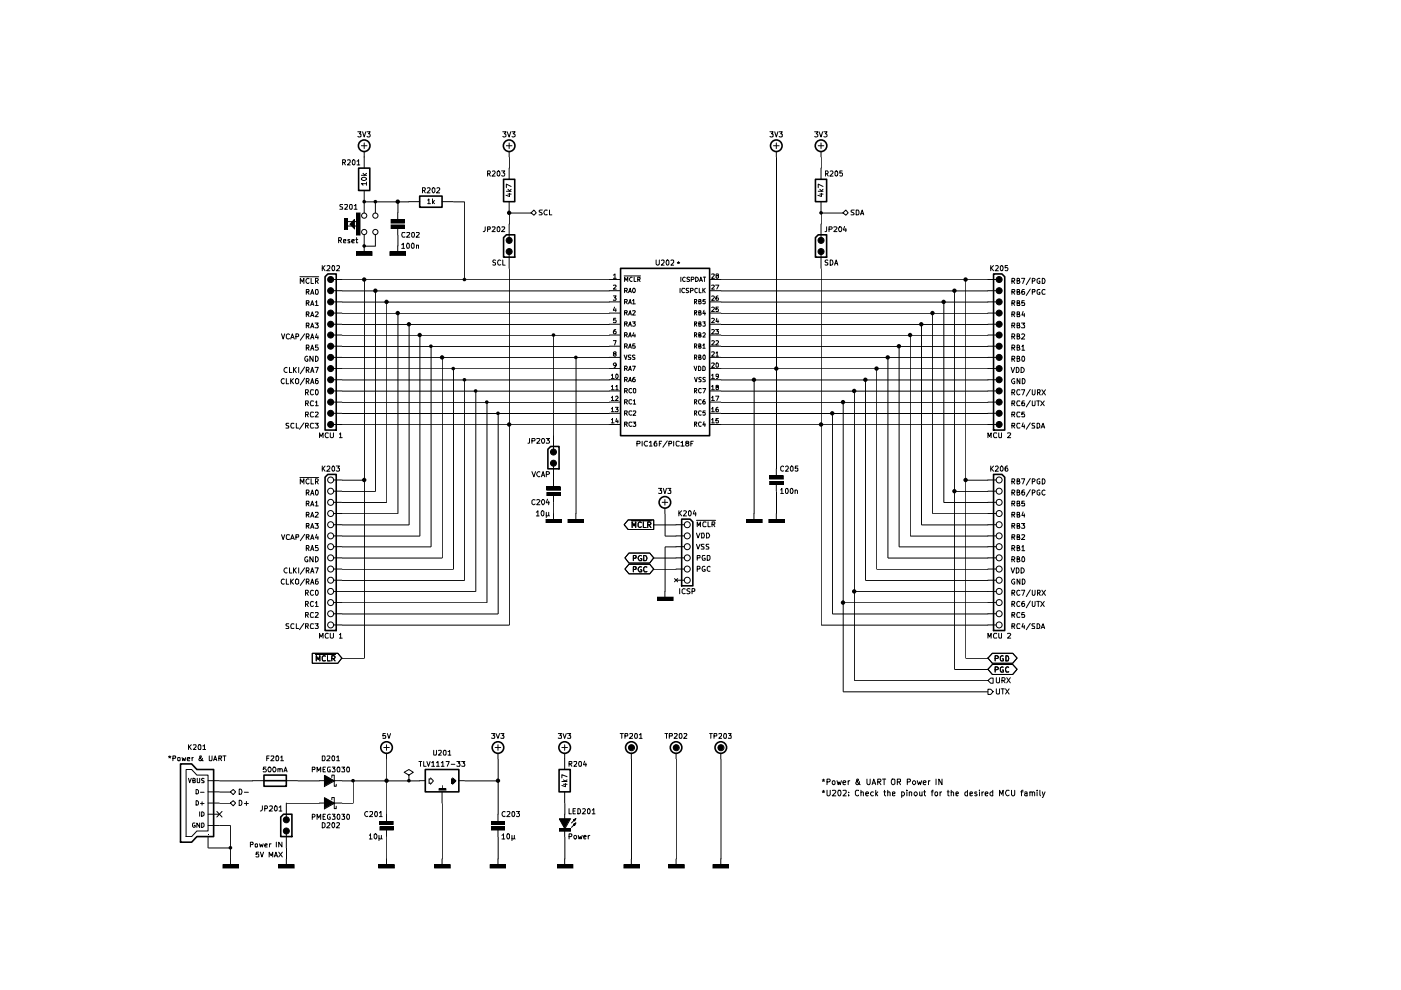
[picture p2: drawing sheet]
<svg xmlns="http://www.w3.org/2000/svg" width="297mm" height="210mm" viewBox="0 0 297 210" stroke-linecap="round" stroke-linejoin="round" font-family="sans-serif">
<path d="M68.9 58.7l.6-.6h1.8v33.1h-2.4zM116.2 95.2l.6-.5h1.7v4.7h-2.3zM68.9 101.2l.6-.6h1.8v33.1h-2.4z" fill="none" stroke="#000" stroke-width=".34"/>
<g fill="none" stroke="#000" stroke-width=".21">
<path d="M70.7 59.3h1.8M70.7 61.6h1.8M70.7 64h1.8M70.7 66.4h1.8M70.7 68.7h1.8M70.7 71h1.8M70.7 73.4h1.8M70.7 75.8h1.8M70.7 78.1h1.8M70.7 80.5h1.8M70.7 82.9h1.8M70.7 85.3h1.8"/>
<path d="M70.7 87.6h1.8M70.7 90h1.8M117.3 92.4v2.8M117.3 98.8v4.7M70.7 101.8h1.8M70.7 104.1h1.8M70.7 106.5h1.8M70.7 108.9h1.8M70.7 111.3h1.8M70.7 113.6h1.8M70.7 115.9h1.8M70.7 118.3h1.8"/>
<path d="M115.8 110.1h3.3v.7h-3.3zM116 103.3h2.8v.6h-2.8zM116 104.4h2.8v.7h-2.8zM117.3 104.7v1.8M117.3 108.9v1.2M120.4 110.1h3.3v.7h-3.3zM122.1 108.9v1.2M70.7 120.6h1.8M70.7 123h1.8M70.7 125.4h1.8M70.7 127.8h1.8M70.7 130.1h1.8"/>
<path d="M70.7 132.5h1.8M67.7 165.5h1.2M67.7 170.3h1.2M68.8 164.4l2.1 1.2-2.1 1.2zM68.8 169.1l2.1 1.2-2.1 1.2zM70.4 164.8v-.5h.5v2.4h.4v-.4M70.4 169.6v-.5h.5v2.3h.4v-.5M70.7 165.5h1.8M70.7 170.3h1.8"/>
<circle cx="70.1" cy="59.3" r=".64"/>
<circle cx="70.1" cy="64" r=".64"/>
<circle cx="70.1" cy="66.4" r=".64"/>
<circle cx="70.1" cy="71" r=".64"/>
<circle cx="70.1" cy="78.1" r=".64"/>
<circle cx="70.1" cy="61.6" r=".64"/>
<circle cx="70.1" cy="73.4" r=".64"/>
<circle cx="70.1" cy="68.7" r=".64"/>
<circle cx="70.1" cy="75.8" r=".64"/>
<circle cx="70.1" cy="87.6" r=".64"/>
<circle cx="70.1" cy="90" r=".64"/>
<circle cx="70.1" cy="80.5" r=".64"/>
<circle cx="70.1" cy="82.9" r=".64"/>
<circle cx="70.1" cy="85.3" r=".64"/>
<circle cx="117.3" cy="95.8" r=".64"/>
<circle cx="117.3" cy="98.2" r=".64"/>
<circle cx="70.1" cy="108.9" r=".64"/>
<circle cx="70.1" cy="101.8" r=".64"/>
<circle cx="70.1" cy="118.3" r=".64"/>
<circle cx="70.1" cy="104.1" r=".64"/>
<circle cx="70.1" cy="111.3" r=".64"/>
<circle cx="70.1" cy="106.5" r=".64"/>
<circle cx="70.1" cy="115.9" r=".64"/>
<circle cx="70.1" cy="113.6" r=".64"/>
<circle cx="70.1" cy="120.7" r=".64"/>
<circle cx="70.1" cy="125.4" r=".64"/>
<circle cx="70.1" cy="123" r=".64"/>
<circle cx="70.1" cy="127.8" r=".64"/>
<circle cx="70.1" cy="130.1" r=".64"/>
<circle cx="70.1" cy="132.5" r=".64"/>
</g>
<g fill="#000">
<path d="M115.7 110.1h3.3v.6h-3.3zM115.9 103.2h2.9v.7h-2.9zM116 104.4h2.8v.7h-2.8zM120.4 110.1h3.3v.6h-3.3zM68.7 164.3l2.2 1.2-2.2 1.2zM68.7 169.1l2.2 1.2-2.2 1.1z"/>
<circle cx="70.1" cy="59.3" r=".64"/>
<circle cx="70.1" cy="75.8" r=".64"/>
<circle cx="70.1" cy="78.1" r=".64"/>
<circle cx="70.1" cy="73.4" r=".64"/>
<circle cx="70.1" cy="71" r=".64"/>
<circle cx="70.1" cy="68.7" r=".64"/>
<circle cx="70.1" cy="66.4" r=".64"/>
<circle cx="70.1" cy="61.6" r=".64"/>
<circle cx="70.1" cy="64" r=".64"/>
<circle cx="70.1" cy="85.3" r=".64"/>
<circle cx="70.1" cy="90" r=".64"/>
<circle cx="70.1" cy="87.6" r=".64"/>
<circle cx="70.1" cy="80.5" r=".64"/>
<circle cx="70.1" cy="82.9" r=".64"/>
<circle cx="117.3" cy="98.2" r=".64"/>
<circle cx="117.3" cy="95.8" r=".64"/>
</g>
<path d="M48.9 167.9l.5-.5 .6 .5-.6 .6z" fill="#fff"/>
<path d="M48.9 167.9l.5-.5 .6 .5-.6 .6zM50.7 167.3a.63 .63 0 0 1 .6 .4 .63 .63 0 0 1-.2 .7h-.4zM51.8 168h.9" fill="none" stroke="#000" stroke-width=".21"/>
<path d="M48.9 170.3l.5-.5 .6 .5-.6 .6z" fill="#fff"/>
<g fill="none" stroke="#000" stroke-width=".21">
<path d="M76.6 30.9h1.2M77.2 30.3v1.2M77.2 32.1v3.5M73 46.4h.7v2.2h-.7zM73.7 47h1.8M73.7 47.9h1.8M75.1 46.5v2l-.9-1zM75.6 53.4h3.3v.7h-3.3zM75.6 45.2h.7v4.6h-.7zM77.2 40.4v4.7M77.2 49.8v3.5M79.6 42.8v2.3"/>
<path d="M79.6 49.8v2.4M107.9 47.5v2.9M107.9 53.9v3M39.5 163.2h1.1l1.1 1.1h2.4v11.9h-2.4l-1.1 1.2h-1.1zM40 165l.2 .9 .4-.9M40.9 165.5l.4-.1 .1-.2-.3-.2h-.2v.9h.5v-.3l-.3-.1M41.3 174.5h-.3l-.2 .3v.4l.3 .2 .3-.1v-.3h-.3M41.6 167.4h.2l.3 .2v.5l-.2 .2h-.3zM41.6 169.8h.2l.3 .2-.2 .7h-.3zM41.8 165l.1 .9h.4v-.9M42.3 174.5v.9l-.6-.9v.9M42.3 172.1v1"/>
<path d="M42.5 170.3h.8M42.5 168h.8M42.8 172.1l.5 .3v.4l-.4 .3h-.1zM42.8 174.5h.3l.2 .3v.4l-.4 .2h-.1zM42.8 170v.7M43.3 165.1h-.5v.3l.5 .2-.1 .3h-.4M44.1 165.5h2.4M44.1 177.4v2.3M44.1 167.9h2.4M44.1 170.3h2.4M44.1 172.6h2.4M44.1 175h2.4"/>
<path d="M44.2 176.9h.1M48.9 170.3l.5-.5 .6 .5-.6 .6zM50.7 169.7a.55 .55 0 0 1 .6 .5 .55 .55 0 0 1-.6 .6zM51.8 170.3h.9M52.2 169.9v.9M53.6 165.5h2.4M60.7 165.5h2.4M60.7 170.3v2.9M60.7 176.8v2.9M47.3 183.3h3.3v.7h-3.3zM48.9 182.1v1.2M59.1 183.3h3.3v.7h-3.3z"/>
<path d="M60.7 182.1v1.2"/>
<circle cx="77.2" cy="45.7" r=".55"/>
<circle cx="77.2" cy="49.2" r=".55"/>
<circle cx="79.6" cy="49.2" r=".55"/>
<circle cx="79.6" cy="45.7" r=".55"/>
<circle cx="107.9" cy="53.3" r=".64"/>
<circle cx="107.9" cy="51" r=".64"/>
<circle cx="60.7" cy="176.2" r=".64"/>
<circle cx="60.7" cy="173.8" r=".64"/>
</g>
<g fill="none" stroke="#000" stroke-width=".34">
<path d="M76 35.6h2.4v4.8h-2.4zM107.4 49.8h1.7v4.7h-2.3v-4.1zM38.3 162h2.3l1.1 1.2h3.6v14.2h-3.6l-1.1 1.2h-2.3zM56 164.3h4.7v2.4h-4.7zM56 165.5h4.7M59.5 173.2l.6-.6h1.8v4.8h-2.4z"/>
<circle cx="77.2" cy="30.9" r="1.23"/>
</g>
<g fill="#000">
<path d="M73 46.3h.7v2.3h-.7zM75.1 46.5v2l-.9-1zM75.5 53.3h3.3v.8h-3.3zM75.5 45.1h.8v4.7h-.8zM47.2 183.3h3.3v.7h-3.3zM59 183.3h3.3v.7h-3.3z"/>
<circle cx="107.9" cy="51" r=".64"/>
<circle cx="107.9" cy="53.3" r=".64"/>
<circle cx="60.7" cy="173.8" r=".64"/>
<circle cx="60.7" cy="176.2" r=".64"/>
</g>
<path d="M113.2 44.5l.5 .6-.5 .5-.6-.5z" fill="#fff"/>
<g fill="none" stroke="#000" stroke-width=".21">
<path d="M107.4 30.9h1.1M107.9 30.3v1.2M107.9 32.1v1.2M107.9 35.6v2.4M82.7 53.4h3.3v.7h-3.3zM82.9 46.5h2.8v.8h-2.8zM82.9 47.7h2.8v.8h-2.8zM84.3 45.1v1.8M84.3 48v1.8M84.3 52.2v1.1M86.7 42.8h2.3M93.7 42.8h2.4"/>
<path d="M107.9 42.8v2.3M112.6 45.1l.6-.6 .5 .6-.5 .5zM115 44.5h-.5l-.2 .2 .1 .3 .6 .3-.2 .3h-.5M116 44.6l-.4-.1-.3 .5 .3 .6 .4-.1M116.5 44.5v1.1h.5M129.2 59.3h2.4M130 58.3l.4-.2v.9M130 59h.6M132.3 58.5h3.5M132.4 59.7v-.9l.4 .6 .3-.6v.9M134 58.8h-.2l-.4 .4 .4 .5 .2-.1M134.5 58.8v.9h.4"/>
<path d="M135.2 59.3l.5-.1v-.4h-.5v.9M135.4 59.3l.3 .4M144.4 58.8v.9M145.3 58.8a.42 .42 0 0 0-.6 .4 .42 .42 0 0 0 .6 .4M146.2 58.8h-.4l-.2 .1 .1 .3 .4 .1 .1 .1-.2 .3-.4-.1M146.6 59.3h.4l.2-.4-.2-.1h-.4v.9M147.5 58.8a.48 .48 0 0 1 .6 .4 .48 .48 0 0 1-.6 .5zM148.3 59.7l.3-.9 .3 .9M148.4 59.4h.4M149.1 58.8h.5M149.4 58.8v.9M150.5 59.3h2.3"/>
<path d="M150.9 58.2l.5-.1 .1 .2-.6 .7h.6M152 58.4l-.2-.2 .4-.1v.3l-.4 .1v.4l.2 .1 .3-.1v-.4l-.2-.1M209.5 59.3h1.7M129.2 61.6h2.4M129.2 64h2.4M129.2 66.4h2.4M129.2 68.7h2.4M129.2 71h2.4M129.2 73.4h2.4M129.2 75.8h2.4M129.2 78.1h2.4M129.6 79.6l.3-.3v1"/>
<path d="M130 60.5h.6v.1l-.6 .7h.6M130 62.7h.6l-.3 .5h.3v.1v.4l-.6-.1M130 72.2h.6l-.3 1M130.3 65.1l-.3 .7h.6M130.3 75l-.3-.2 .2-.2h.4v.2l-.6 .4 .3 .3 .3-.1-.1-.4M130.6 67.5h-.5l-.1 .4 .5-.1 .1 .2v.4l-.6-.1M130.6 69.8l-.4 .1-.2 .4v.3l.2 .2h.4v-.4l-.1-.2-.5 .2M130.6 65.4v.6M130.6 77.3l-.3 .3-.3-.5 .2-.1h.4v.1l-.1 .7-.3 .1M130.6 79.3a.47 .47 0 0 1 .5 .5 .47 .47 0 0 1-.4 .5l-.1-.2zM132.3 75.3l.4 .9 .2-.9M132.4 61.6h.4l.2-.1-.1-.4h-.5v1"/>
<path d="M132.4 64h.4l.2-.2-.1-.3h-.5v.9M132.4 66.3h.5v-.4h-.5v.9M132.4 68.7h.5v-.5h-.5v1M132.4 71h.5l.1-.2-.2-.3h-.4v1M132.4 73.4h.5l.1-.3-.2-.2h-.4v.9M132.4 78.1h.4l.2-.3-.2-.2h-.4v1M132.7 61.6l.3 .5M132.7 64l.3 .4M132.7 66.3l.3 .5M132.7 68.7l.3 .5M132.7 71l.3 .5M132.7 73.4l.3 .4"/>
<path d="M132.7 78.1l.3 .5M133.3 62.1l.3-1 .3 1M133.3 64.4l.3-.9 .3 .9M133.3 66.8l.3-.9 .3 .9M133.3 69.2l.3-1 .3 1M133.3 71.5l.3-1 .3 1M133.3 73.8l.3-.9 .3 .9M133.3 78.6l.3-1 .3 1M133.3 61.8h.5M133.3 64.2h.5M133.3 66.5h.5M133.3 68.8h.5"/>
<path d="M133.3 71.2h.5M133.3 73.6h.5M133.3 78.3h.5M133.8 75.4l-.5-.1-.1 .1 .1 .4 .5 .1-.1 .3h-.5M134.1 63.8l.3-.3v.9M134.1 66l.5-.1 .1 .1-.6 .8h.6M134.1 68.2h.6l-.3 .4h.2v.5h-.5M134.1 77.6h.6l-.4 1M134.1 64.4h.6M134.2 61.2l.1-.1a.47 .47 0 0 1 .4 .5 .47 .47 0 0 1-.3 .5l-.3-.4zM134.4 70.5l-.3 .7h.6M134.6 72.9h-.4l-.1 .5 .5-.1v.5l-.5-.1"/>
<path d="M134.6 75.4h-.5v.2l.5 .3-.1 .3h-.4M134.6 70.9v.6M144.2 61.1v1M145.1 61.2l-.4-.1a.48 .48 0 0 0-.1 .6 .48 .48 0 0 0 .5 .3M146 61.1h-.5a.34 .34 0 0 0 .1 .4 .34 .34 0 0 0 .3 .1l.1 .2v.2h-.5M146.4 61.6h.5l.1-.3-.2-.2h-.4v1M147.2 77.6l.3 1 .2-1M147.2 64l.5-.1v-.4h-.5v.9M147.2 66.3h.5v-.4h-.5v.9M147.2 68.7h.5v-.5h-.5v1M147.2 71h.5v-.2l-.1-.3h-.4v1M147.2 73.4h.5v-.3l-.1-.2h-.4v.9"/>
<path d="M147.2 75.8h.5v-.4l-.1-.1h-.4v.9M147.4 64l.3 .4M147.4 66.3l.3 .5M147.4 68.7l.3 .5M147.4 71l.3 .5M147.4 73.4l.3 .4M147.4 75.8l.3 .4M147.8 61.2l-.3-.1-.2 .3v.4l.3 .3 .2-.1M148.1 77.6h.2l.3 .3v.5l-.2 .2h-.3zM148.2 63.9l.4-.1v-.2l-.4-.1v.9h.3l.2-.3-.3-.2M148.2 66.3l.4-.1v-.2l-.4-.1v.9h.3l.2-.3-.3-.2M148.2 68.7l.4-.1v-.3l-.4-.1v1h.3l.2-.4-.3-.1"/>
<path d="M148.2 71h.4l-.2-.5h-.2v1h.4l.1-.3-.3-.2M148.2 73.4l.4-.1v-.3l-.2-.1h-.2v.9h.4l.1-.2-.3-.2M148.2 75.8l.4-.2v-.2l-.2-.1h-.2v.9h.4l.1-.3-.3-.1M148.3 61.1v1h.4M149 68.2h.5l-.2 .4 .2 .1v.4h-.5M149 70.7l.2-.2 .3 .2v.3l-.5 .5h.5M149 73.2l.3-.3v.9M149 77.6h.3l.2 .3v.5l-.1 .2h-.4zM149 61.1v1M149 73.8h.5M149.1 75.4l.3-.1 .1 .1-.1 .8-.3-.1zM149.2 61.6l.3 .5"/>
<path d="M149.3 65.8l-.3 .7h.6M149.4 66.1v.7M149.5 63.5h-.4l-.1 .4 .4-.1 .1 .5h-.5M149.5 61.1l-.5 .5M150.5 61.6h2.3M150.5 64h2.3M150.5 66.4h2.3M150.5 68.7h2.3M150.5 71h2.3M150.5 73.4h2.3M150.5 75.8h2.3M150.5 78.1h2.3"/>
<path d="M150.9 60.5h.5l.1 .1-.6 .7h.6M150.9 62.8l.3-.1 .3 .3-.6 .7h.6M150.9 65.2l.3-.1 .3 .2-.6 .7h.6M150.9 67.6l.3-.1 .3 .1-.6 .8h.6M150.9 69.9l.3-.1 .3 .2-.6 .8h.6M150.9 72.3l.3-.1 .3 .2-.6 .8h.6M150.9 74.7l.5-.1 .1 .2-.6 .7h.6M150.9 77h.5l.1 .1-.6 .8h.6M150.9 79.6l.2-.3v1M151.7 60.5h.7l-.4 .8M151.7 69.8h.6l-.3 .4 .3 .1v.4h-.6M151.8 72.3h.5v.3l-.6 .6h.6"/>
<path d="M151.8 74.8l.3-.2v.9M151.8 75.5h.5M151.9 77l.4 .1v.6l-.2 .2-.3-.2zM152 67.5l-.2 .7h.6M152.2 62.7l-.4 .3v.6h.5l-.1-.4h-.3l-.1 .1M152.2 67.8v.6M152.3 65.1h-.5v.5l.1-.2 .4 .2-.1 .4h-.4M152.3 79.7l-.1 .1h-.3l-.1-.4h.5v.6l-.4 .3M209.5 61.6h1.7M209.5 64h1.7M209.5 66.4h1.7M209.5 68.7h1.7"/>
<path d="M209.5 71h1.7M209.5 73.4h1.7M209.5 75.8h1.7M209.5 78.1h1.7M129.2 80.5h2.4M129.2 82.9h2.4M129.2 85.3h2.4M129.2 87.6h2.4M129.2 90h2.4M129.6 82l.3-.3v.9M129.6 84.3l.3-.3v.9M129.6 86.7l.3-.3v.9"/>
<path d="M129.6 89l.3-.3v1M129.6 80.3h.6M129.6 82.6h.6M129.6 84.9h.6M129.6 87.3h.6M129.6 89.7h.6M130.5 86.4h.6l-.4 .4h.3l.1 .2-.1 .3-.5-.1M130.6 82l.2-.3v.9M130.6 84.2v-.2h.3l.2 .3-.6 .6h.6M130.6 82.6h.5M130.7 88.7l-.1 .7h.5M131 89.1v.6"/>
<path d="M132.4 80.5h.4l.2-.3-.2-.2h-.4v.9M132.4 82.9h.4l.2-.2-.1-.3h-.5v.9M132.4 85.3h.4l.2-.2-.1-.3h-.5v.9M132.4 87.6h.4l.2-.2-.1-.3h-.5v1M132.4 89.9h.5v-.4h-.5v.9M132.7 80.5l.3 .4M132.7 82.9l.3 .4M132.7 85.3l.3 .4M132.7 87.6l.3 .5M132.7 89.9l.3 .5M133.3 80.9l.3-.9 .3 .9M133.3 80.7h.5"/>
<path d="M133.9 82.5l-.4-.1-.2 .2v.5l.2 .1h.4M133.9 84.8h-.4l-.2 .1v.5l.4 .3 .2-.1M133.9 87.2l-.4-.1-.2 .2v.5l.4 .3 .2-.1M133.9 89.6l-.4-.1-.2 .2v.5l.4 .2 .2-.1M134.2 89.5h.6l-.3 .3 .3 .1v.4h-.6M134.3 85l.2-.2v.9M134.3 87.2l.4-.1 .1 .4-.6 .6h.6M134.3 85.7h.5M134.4 82.4h.3l.1 .1v.6l-.2 .2-.3-.2zM134.6 80h-.2l-.3 .4 .1 .5h.4v-.5l-.3-.1-.2 .2M147.2 80l.4 .9 .2-.9M147.2 82.9h.4l.1-.2v-.3h-.5v.9"/>
<path d="M147.2 85.3h.4l.1-.2v-.3h-.5v.9M147.2 87.6l.5-.1v-.4h-.5v1M147.2 89.9h.5v-.4h-.5v.9M147.4 82.9l.3 .4M147.4 85.3l.3 .4M147.4 87.6l.3 .5M147.4 89.9l.3 .5M148.7 80.1h-.5l.1 .3a.34 .34 0 0 1 .3 .2 .34 .34 0 0 1 0 .3h-.4M148.7 82.5l-.4-.1a.48 .48 0 0 0-.2 .6 .48 .48 0 0 0 .6 .2M148.7 84.8h-.4a.54 .54 0 0 0-.2 .5 .54 .54 0 0 0 .4 .4l.2-.1M148.7 87.2l-.4-.1a.48 .48 0 0 0-.2 .6 .48 .48 0 0 0 .6 .3M148.7 89.6l-.4-.1a.48 .48 0 0 0-.2 .6 .48 .48 0 0 0 .6 .2"/>
<path d="M149 82.4h.6l-.4 .9M149.3 89.4l-.3 .7h.6M149.4 84.8h-.2a.6 .6 0 0 0 0 .9l.3-.1v-.4l-.3-.1-.2 .2M149.4 89.7v.7M149.5 80.1l-.3-.1-.2 .2 .1 .2 .4 .2-.1 .3h-.4M149.5 87.1h-.4l-.1 .4h.4l.1 .5h-.5M150.5 80.5h2.3M150.5 82.9h2.3M150.5 85.3h2.3M150.5 87.6h2.3M150.5 90h2.3M150.9 82l.2-.3v.9"/>
<path d="M150.9 84.3l.2-.3v.9M150.9 86.7l.2-.3v.9M150.9 89l.2-.3v1M150.9 80.3h.6M150.9 82.6h.6M150.9 84.9h.6M150.9 87.3h.6M150.9 89.7h.6M151.7 84h.7l-.4 .9M152 82l-.2-.2 .4-.1v.3l-.4 .1v.4l.2 .1 .3-.1v-.4l-.2-.1M152.2 86.4l-.4 .2v.6h.5l-.1-.4h-.3l-.1 .2M152.3 88.7h-.5v.5l.1-.1 .4 .1-.1 .5-.4-.1"/>
<path d="M164.6 99.4v1.8M209.5 80.5h1.7M209.5 82.9h1.7M209.5 85.3h1.7M209.5 87.6h1.7M209.5 90h1.7M133.2 110.2h5.4v2.1h-5.4l-.9-1zM133.3 119.6h4.5l.8 1-.8 1.1h-4.5l-.8-1.1zM133.3 117.3h4.5l.8 1-.8 1.1h-4.5l-.8-1.1zM133.9 110.4h4.2M134 111.8v-1.1l.5 .8 .3-.8v1.1M134.3 118.4l.6-.1v-.4l-.6-.1v1.1"/>
<path d="M136 110.8l-.4-.1-.3 .3v.6l.3 .2 .4-.1M136 117.9a.55 .55 0 0 0-.7 .3 .55 .55 0 0 0 .3 .7l.5-.1v-.4h-.3M136.4 110.7v1.1h.6M136.5 117.8a.61 .61 0 0 1 .6 .4 .61 .61 0 0 1-.2 .7h-.4zM137.3 111.3h.5l.2-.4-.2-.2h-.5v1.1M137.6 111.3l.4 .5M140.4 106.5h1.2M141 105.9v1.2M141 107.7v1.2M143.3 111.3h1.8M143.3 113.6h1.8M143.3 115.9h1.8"/>
<path d="M143.3 118.3h1.8M147.7 113l.3 1 .4-1M147.7 115.4l.3 1 .4-1M147.7 110.3h4M147.8 111.7v-1l.4 .7 .3-.7v1M147.8 118.3h.5l.1-.4-.6-.1v1M148.8 113h.4l.1 .2 .1 .4-.2 .4h-.4zM149.3 115.4h-.5a.44 .44 0 0 0 0 .5 .44 .44 0 0 0 .5 .1l-.1 .4h-.5M149.4 117.8l-.5 .1-.1 .5 .2 .4 .5-.1v-.3h-.2M149.7 110.7h-.5l-.2 .2 .1 .7h.6M149.8 113h.4l.3 .5-.3 .5h-.4zM149.9 117.8h.5l.1 .2v.5l-.1 .3h-.5z"/>
<path d="M150.1 110.7v1h.5M150.3 115.4h-.5a.44 .44 0 0 0 0 .5 .44 .44 0 0 0 .5 .1l-.1 .4h-.5M151 111.2h.5l.1-.5h-.6v1M151.2 111.2l.4 .5M158.3 110.1h3.3v.7h-3.3zM159.9 108.9v1.2M163 110.1h3.3v.7h-3.3zM163.2 100.9h2.9v.7h-2.9zM163.2 102.1h2.9v.6h-2.9zM164.6 102.4v1.7M164.6 108.9v1.2M209.5 101.8h1.7"/>
<path d="M209.5 104.1h1.7M209.5 106.5h1.7M209.5 108.9h1.7M209.5 111.3h1.7M209.5 113.6h1.7M209.5 115.9h1.7M209.5 118.3h1.7M66.2 138.5h5.4l.9 1-.9 1.1h-5.4zM66.9 138.8h4.2M69 139.1l-.3-.1-.4 .3 .1 .7h.6M69.4 139v1.1h.6M70.4 139.6h.5l.1-.2v-.3l-.6-.1v1.1"/>
<path d="M70.6 139.6l.4 .5M134.3 120.7l.6-.1v-.4l-.6-.1v1.1M136 120.2a.55 .55 0 0 0-.7 .3 .55 .55 0 0 0 .3 .7h.5v-.4h-.3M137.2 120.2l-.4-.1-.3 .3v.6l.2 .2h.5M143 122.7l.7 .7M143.3 120.6h1.8M143.3 123h1.8M143.7 122.7l-.7 .7M147.8 120.6h.6v-.4l-.1-.1h-.5v1.1M149.4 120.1a.52 .52 0 0 0-.6 .6 .52 .52 0 0 0 .7 .4v-.4h-.2M150.5 120.2l-.2-.1-.4 .2v.6l.4 .3 .2-.1M209.5 120.6h1.7"/>
<path d="M209.5 123h1.7M209.5 125.4h1.7M209.5 127.8h1.7M209.5 130.1h1.7M209.5 132.5h1.7M67.1 140.1v-1.1l.4 .9 .3-.9v1.1M81.4 158.5h1.1M82 157.9v1.2M82 159.7v1.2M105 158.5h1.2M105.6 157.9v1.2M105.6 159.7v1.2"/>
<path d="M119.1 158.5h1.2M119.7 157.9v1.2M119.7 159.7v3.5M80.6 174.1h2.8v.7h-2.8zM80.6 175.3h2.8v.7h-2.8zM82 172.6v1.8M82 175.6v1.8M86.7 164.3l.9-.6-.9-.5-1 .5 1 .6v1.2M86.7 165.5h.1M89 165.5h1.2M91.2 164.9l.7 .7-.7 .7M91.4 165.1h-.4v1h.4"/>
<path d="M93.1 167.3h1.4v.2h-1.4zM93.7 167.9v2.4M93.8 166.5v.8M95.9 164.9l.7 .7-.7 .7M96.1 165.1h-.4v1h.4M96.1 165.1l.5 .5-.5 .5zM97.3 165.5h1.2M104.2 174.1h2.8v.7h-2.8zM104.2 175.3h2.8v.7h-2.8zM105.6 172.6v1.8M105.6 175.6v1.8M118.6 175.7h2.3v.5h-2.3z"/>
<path d="M118.6 173.6h2.3l-1.1 2.1zM119.7 167.9v2.4M119.7 172.6v1.2M119.7 176.2v1.2M122.1 174.5l-.3 .5-.2-.2 .5-.3-.9 .9M122.1 173.6l-.3 .5-.2-.3 .5-.2-.9 .9M80.3 183.3h3.3v.7h-3.3zM82 182.1v1.2M92.2 183.3h3.3v.7h-3.3zM93.7 182.1v1.2M103.9 183.3h3.3v.7h-3.3zM105.6 182.1v1.2"/>
<path d="M118.2 183.3h3.3v.7h-3.3zM119.7 182.1v1.2"/>
<circle cx="211.8" cy="59.3" r=".64"/>
<circle cx="211.8" cy="78.1" r=".64"/>
<circle cx="211.8" cy="64" r=".64"/>
<circle cx="211.8" cy="66.4" r=".64"/>
<circle cx="211.8" cy="68.7" r=".64"/>
<circle cx="211.8" cy="71" r=".64"/>
<circle cx="211.8" cy="73.4" r=".64"/>
<circle cx="211.8" cy="61.6" r=".64"/>
<circle cx="211.8" cy="75.8" r=".64"/>
<circle cx="211.8" cy="82.9" r=".64"/>
<circle cx="211.8" cy="80.5" r=".64"/>
<circle cx="211.8" cy="85.3" r=".64"/>
<circle cx="211.8" cy="90" r=".64"/>
<circle cx="211.8" cy="87.6" r=".64"/>
<circle cx="145.7" cy="111.3" r=".64"/>
<circle cx="145.7" cy="113.6" r=".64"/>
<circle cx="145.7" cy="115.9" r=".64"/>
<circle cx="145.7" cy="118.3" r=".64"/>
<circle cx="211.8" cy="106.5" r=".64"/>
<circle cx="211.8" cy="113.6" r=".64"/>
<circle cx="211.8" cy="101.8" r=".64"/>
<circle cx="211.8" cy="104.1" r=".64"/>
<circle cx="211.8" cy="108.9" r=".64"/>
<circle cx="211.8" cy="111.3" r=".64"/>
<circle cx="211.8" cy="115.9" r=".64"/>
<circle cx="211.8" cy="118.3" r=".64"/>
<circle cx="145.7" cy="120.7" r=".64"/>
<circle cx="145.7" cy="123" r=".64"/>
<circle cx="211.8" cy="123" r=".64"/>
<circle cx="211.8" cy="132.5" r=".64"/>
<circle cx="211.8" cy="127.8" r=".64"/>
<circle cx="211.8" cy="120.7" r=".64"/>
<circle cx="211.8" cy="125.4" r=".64"/>
<circle cx="211.8" cy="130.1" r=".64"/>
</g>
<g fill="none" stroke="#000" stroke-width=".34">
<path d="M106.8 38h2.3v4.8h-2.3zM89 41.6h4.7v2.3h-4.7zM131.6 56.9h18.9v35.5h-18.9zM210.7 58.1h1.7l.6 .6v32.5h-2.3zM144.5 110.1h1.8l.6 .6v13.5h-2.4zM210.7 100.6h1.7l.6 .6v32.5h-2.3zM90.2 163.2h7.1v4.7h-7.1zM118.5 163.2h2.4v4.7h-2.4z"/>
<circle cx="107.9" cy="30.9" r="1.23"/>
<circle cx="141" cy="106.5" r="1.23"/>
<circle cx="82" cy="158.5" r="1.23"/>
<circle cx="105.6" cy="158.5" r="1.23"/>
<circle cx="119.7" cy="158.5" r="1.23"/>
</g>
<g fill="#000">
<path d="M82.6 53.3h3.3v.8h-3.3zM82.9 46.5h2.8v.7h-2.8zM82.9 47.7h2.8v.8h-2.8zM158.2 110.1h3.3v.6h-3.3zM163 110.1h3.3v.6h-3.3zM163.2 100.8h2.8v.7h-2.8zM163.2 102.1h2.9v.6h-2.9zM80.5 174.1h2.8v.7h-2.8zM80.6 175.3h2.8v.7h-2.8zM93.1 167.3h1.4v.2h-1.4zM95.7 165.1h.4v1h-.4zM96.1 165.1l.5 .5-.5 .5z"/>
<path d="M104.1 174.1h2.8v.7h-2.8zM104.2 175.3h2.8v.7h-2.8zM118.5 175.7h2.4v.5h-2.4zM118.5 173.6h2.4l-1.2 2.1zM80.3 183.3h3.3v.7h-3.3zM92.1 183.3h3.3v.7h-3.3zM103.9 183.3h3.3v.7h-3.3zM118.1 183.3h3.3v.7h-3.3z"/>
<circle cx="211.8" cy="59.3" r=".64"/>
<circle cx="211.8" cy="73.4" r=".64"/>
<circle cx="211.8" cy="75.8" r=".64"/>
<circle cx="211.8" cy="71" r=".64"/>
<circle cx="211.8" cy="78.1" r=".64"/>
<circle cx="211.8" cy="68.7" r=".64"/>
<circle cx="211.8" cy="66.4" r=".64"/>
<circle cx="211.8" cy="61.6" r=".64"/>
<circle cx="211.8" cy="64" r=".64"/>
<circle cx="211.8" cy="82.9" r=".64"/>
<circle cx="211.8" cy="85.3" r=".64"/>
<circle cx="211.8" cy="90" r=".64"/>
<circle cx="211.8" cy="80.5" r=".64"/>
<circle cx="211.8" cy="87.6" r=".64"/>
</g>
<path d="M179.3 44.5l.5 .6-.5 .5-.6-.5z" fill="#fff"/>
<g fill="none" stroke="#000" stroke-width=".21">
<path d="M164 30.9h1.2M164.6 30.3v1.2M164.6 32.1v1.2M173.5 30.9h1.2M174.1 30.3v1.2M174.1 32.1v1.2M174.1 35.6v2.4M174.1 42.8v2.3M174.1 47.5v2.9M174.1 53.9v3M179.3 44.5l.5 .6-.5 .5-.6-.5zM181.1 44.5h-.5l-.2 .2 .1 .3 .6 .3-.2 .3h-.5"/>
<path d="M181.5 44.5h.4l.2 .3v.5l-.2 .3h-.4zM182.5 45.6l.3-1.1 .3 1.1M182.5 45.3h.5M210.4 138.5h4.3l.9 1-.9 1.1h-4.3l-.9-1.1zM211 139.6h.5l.2-.2-.1-.3-.6-.1v1.1M212.7 139.1l-.3-.1-.3 .3v.6l.2 .2 .5-.1v-.3h-.3M213.3 139a.63 .63 0 0 1 .6 .4 .63 .63 0 0 1-.2 .7h-.4zM210.4 140.9h4.3l.9 1-.9 1.1h-4.3l-.9-1.1zM211 142l.6-.1v-.4l-.6-.1v1.1M212.7 141.5l-.3-.1-.3 .2v.6l.2 .3 .5-.1v-.3h-.3M213.9 141.5l-.2-.1a.64 .64 0 0 0-.5 .4 .64 .64 0 0 0 .2 .7l.5-.1"/>
<circle cx="174.1" cy="51" r=".64"/>
<circle cx="174.1" cy="53.3" r=".64"/>
</g>
<g fill="none" stroke="#000" stroke-width=".34">
<path d="M172.9 38h2.4v4.8h-2.4zM172.9 50.4l.6-.6h1.8v4.7h-2.4z"/>
<circle cx="164.6" cy="30.9" r="1.23"/>
<circle cx="174.1" cy="30.9" r="1.23"/>
</g>
<g fill="#000">
<circle cx="174.1" cy="53.3" r=".64"/>
<circle cx="174.1" cy="51" r=".64"/>
</g>
<path d="M209.5 144.3l.6-.5h.5v1.1h-.5z" fill="#fff"/>
<path d="M209.5 144.3l.6-.5h.5v1.1h-.5zM211.2 143.7v.9l.2 .2h.4l.1-.2v-.9M212.4 144.3l.6-.1v-.4l-.6-.1v1.1M212.7 144.3l.4 .5M213.4 143.7l.8 1.1M214.2 143.7l-.8 1.1" fill="none" stroke="#000" stroke-width=".21"/>
<path d="M209.5 146.1h.6l.5 .5-.5 .6h-.6z" fill="#fff"/>
<g fill="none" stroke="#000" stroke-width=".21">
<path d="M72.6 34.5l.6-.1v-.4l-.6-.1v1.1M72.9 34.5l.3 .5M73.7 34h.6v.4l-.6 .6h.6M74.8 34l.2-.1 .3 .2v.6l-.3 .3a.74 .74 0 0 1-.2-1zM75.7 34.2l.3-.3v1.1M75.7 35h.6M75.9 27.9h.6l-.3 .5h.3v.6h-.6M76.6 37.8a.62 .62 0 0 1 .6-.2 .62 .62 0 0 1 .5 .4 .63 .63 0 0 1-1.1-.2zM76.6 37.2h1.1M76.9 27.9l.3 1.1 .4-1.1M77 36.7l.4 .5M77.7 38.9h-1.1l.4 .4"/>
<path d="M77.7 38.6v.7M77.7 36.7l-.4 .4M77.8 27.9h.7l-.4 .5h.3l.1 .5-.2 .1h-.5M90.6 39.9h.6v.3l-.7 .7h.7M91.7 39.9l.2-.1 .3 .2v.6l-.3 .3-.3-.4zM92.6 39.9h.6v.3l-.7 .7h.7M103.4 36.8l.5-.1 .1-.2-.2-.3h-.4v1.1M103.6 36.8l.4 .5M104.4 36.3l.4-.1 .2 .4-.7 .7h.7M105.5 36.3l.2-.1a.61 .61 0 0 1 .3 .6 .61 .61 0 0 1-.3 .5l-.3-.2zM106.3 36.2h.7l-.3 .5 .3 .1-.1 .5h-.6M106.6 27.9h.7l-.4 .5h.3l.1 .5-.3 .1h-.4"/>
<path d="M107.5 27.9l.4 1.1 .4-1.1M108 33.3v2.4M108.4 39.5l-1-.5v.8M108.5 27.9h.7l-.4 .5h.3l.1 .5-.2 .1h-.5M163.2 27.9h.7l-.3 .5h.3v.6h-.7M164.3 27.9l.3 1.1 .3-1.1M164.6 33.3v66.1M165.2 27.9h.7l-.4 .5h.4v.6h-.7M172.7 27.9h.7l-.3 .5h.2l.1 .5-.3 .1h-.4M173.7 27.9l.4 1.1 .3-1.1M174.1 33.3v2.4M174.5 39.5l-1-.5v.8"/>
<path d="M174.7 27.9h.6l-.3 .5h.3v.5l-.2 .1h-.4M175 36.8l.5-.1 .1-.2-.2-.3h-.4v1.1M175.3 36.8l.3 .5M176 36.3l.4-.1 .2 .4-.7 .7h.7M177.1 36.3l.2-.1a.61 .61 0 0 1 .3 .6 .61 .61 0 0 1-.3 .5l-.3-.2zM178.6 36.2h-.5v.5h.4l.1 .1v.5h-.5M63.6 58.7h4M65.5 59.1a.52 .52 0 0 0-.7 .4 .52 .52 0 0 0 .6 .6l.1-.2M66 59v1.1h.5M66.9 59.6l.5-.1 .1-.3-.6-.2v1.1M67.1 59.6l.4 .5M68.3 56.3v1.1"/>
<path d="M68.5 56.8l.4 .6M68.9 56.3l-.6 .6M69.3 56.4h.6v.4l-.6 .6h.6M70.4 56.4l.3-.1 .3 .3v.5l-.3 .3a.74 .74 0 0 1-.3-1zM71.4 56.4h.6v.4l-.7 .6h.7M71.8 51l.6-.1v-.4l-.2-.1h-.4v1.1M72.1 51l.3 .5M72.5 59.3h56.7M72.6 43.3h-.5v.5a.4 .4 0 0 1 .4 .1 .4 .4 0 0 1 .1 .5h-.5M72.8 51.1h.5v-.3l-.5 .1 .1 .6h.4M73.1 43.4h.6v.4l-.6 .6h.6M74.2 50.8l-.5 .1 .2 .2h.3v.4h-.5"/>
<path d="M74.2 43.4l.4-.1 .1 .2-.1 .9-.4-.1zM74.6 51.1h.5v-.3l-.5 .1 .1 .6h.4M75.1 43.6l.3-.3v1.1M75.1 44.4h.6M75.4 50.8h.5M75.6 50.4v1.1h.3M77.3 59.3v80.3h-4.8M77.3 52.2h2.3M77.3 42.8h9.4M84.4 42.8v2.4M84.4 49.8v2.4M85.2 51.9l.3-.3v1.1"/>
<path d="M85.2 52.7h.6M85.9 49.4l-.1-.1a.55 .55 0 0 0-.6 .3 .55 .55 0 0 0 .2 .7l.5-.1M86.3 49.4l.5-.1 .1 .2-.7 .8h.7M86.4 51.6l.4 .2v.7l-.3 .2a.6 .6 0 0 1-.4-.6 .6 .6 0 0 1 .3-.5zM87.3 51.7l.2-.1 .3 .2v.7l-.3 .2a.58 .58 0 0 1-.2-1zM87.3 49.4l.2-.1a.51 .51 0 0 1 .4 .5 .51 .51 0 0 1-.4 .5l-.2-.2zM88.3 52.1l.4-.1v.7M88.3 49.4l.5-.1 .1 .2-.7 .8h.7M88.3 52v.7M89.6 40.4h.4l.2-.2v-.3l-.6-.1v1.1M89.8 40.4l.4 .5M90.7 42.4l.2-.2v1"/>
<path d="M90.7 43.2h.6M91.7 42.2v1M91.8 42.8l.3 .4M92.1 42.5l-.4 .4M96.1 42.8h2.4v16.5M102.9 48.1v.8l-.2 .2h-.3M103.4 48.6h.5v-.5h-.5v1M104.4 48.2l.5-.1 .1 .2-.7 .8h.7M105.1 55.2l-.5-.1-.1 .3 .1 .2 .5 .2v.3h-.6M105.4 48.3l.2-.2a.51 .51 0 0 1 .4 .5 .51 .51 0 0 1-.4 .5l-.2-.2zM106.2 55.2l-.3-.1a.52 .52 0 0 0-.4 .7 .52 .52 0 0 0 .7 .3M106.4 48.2l.5-.1 .1 .2-.7 .8h.7"/>
<path d="M106.6 55.1v1.1h.5M107.4 40.6h1M107.7 41.1h.7M107.7 40.1l.4 .5M108 56.9v75.6h-35.5M108 41v.7l-.7-.3M108.4 40.1l-.4 .4M112.6 45.2h-4.6v2.3M139.1 55.1v.9l.3 .2 .4-.2v-.9M140.2 55.2h.6v.4l-.6 .6h.6M141.3 55.2l.3-.1 .2 .3v.6l-.2 .2a.74 .74 0 0 1-.3-1zM142.2 55.2h.6v.4l-.6 .6h.6"/>
<path d="M143.6 55.6h.5M143.7 55.9l.1-.2 .2 .2M143.8 55.5v.2M152.9 59.3h56.6M173.5 40.6h1M173.8 41.1h.7M173.8 40.1l.4 .5M174.1 56.9v75.6h35.4M174.2 41v.7l-.8-.3M174.5 40.1l-.3 .4M175.3 48.1v.8l-.1 .2h-.3M175.5 55.2l-.3-.1-.3 .3 .1 .2 .5 .2v.3h-.6"/>
<path d="M175.8 48.6h.5l.1-.3-.1-.2h-.5v1M176 55.1a.55 .55 0 0 1 .6 .6 .55 .55 0 0 1-.6 .5zM176.8 48.2l.5-.1 .2 .2-.7 .8h.7M177 56.2l.3-1.1 .3 1.1M177 55.9h.5M178 48.1a.56 .56 0 0 1 .5 .4 .56 .56 0 0 1-.2 .6h-.3l-.1-.2-.1-.5zM178.8 45.2h-4.7v2.3M179.1 48l-.3 .8h.7M179.3 48.4v.7M204.8 59.3v80.3h4.7M210.1 56.3v1.1M210.1 56.8l.6 .6"/>
<path d="M210.7 56.3l-.6 .6M211.1 56.4l.4-.1 .2 .3-.7 .8h.7M212.2 56.4l.1-.1a.61 .61 0 0 1 .4 .6 .61 .61 0 0 1-.4 .5l-.2-.3zM213.6 56.3h-.5v.5l.4-.1 .2 .4-.2 .3-.4-.1M214.5 59.6h.5l.1-.2v-.3l-.6-.1v1.1M214.8 59.6l.3 .5M215.6 59.5l.6-.1v-.3l-.6-.1v1.1l.6-.1v-.3l-.2-.2M216.6 59h.7l-.5 1.1M218.4 58.9l-.8 1.5M218.9 59.6l.5-.1 .1-.3-.6-.2v1.1M220.5 59.1l-.3-.1-.3 .3v.6l.3 .2 .3-.1v-.4h-.2M221 59a.55 .55 0 0 1 .6 .6 .55 .55 0 0 1-.6 .5z"/>
<path d="M59.7 70.8l.3 1.1 .4-1.1M60.9 78a.5 .5 0 0 0-.7 .4 .5 .5 0 0 0 .7 .5M61.4 71l-.4-.2-.3 .2v.6l.3 .3 .4-.1M61.4 77.9v1.1h.5M61.6 71.9l.4-1.1 .4 1.1M61.7 71.5h.5M62.2 77.9v1.1M62.4 78.4l.4 .6M62.7 71.4l.6-.1v-.3l-.1-.2h-.5v1.1M62.8 77.9l-.6 .6M63.3 77.9v1.1M63.7 60.1v-1.1l.4 .8 .3-.8v1.1"/>
<path d="M64.6 70.8l-.9 1.3M64.6 77.8l-.9 1.4M64.9 69h.5v-.5h-.5v1M64.9 61.9h.5v-.5h-.5v1M64.9 66.6h.5v-.5h-.5v1M64.9 64.3h.5v-.5h-.5v1M64.9 71.4h.5l.1-.2-.1-.4h-.5v1.1M64.9 78.5l.5-.1 .1-.3-.1-.2h-.5v1.1M64.9 73.7h.5l.1-.1-.1-.4h-.5v1.1M65.2 75.6l-.1-.1a.52 .52 0 0 0-.5 .6 .52 .52 0 0 0 .7 .4v-.4h-.2M65.2 69l.3 .5M65.2 61.9l.3 .5"/>
<path d="M65.2 66.6l.3 .5M65.2 64.3l.3 .5M65.2 71.4l.3 .5M65.2 78.5l.3 .5M65.2 73.7l.3 .6M65.9 69.5l.3-1 .3 1M65.9 62.4l.3-1 .3 1M65.9 67.1l.3-1 .3 1M65.9 64.8l.3-1 .3 1M65.9 71.9l.3-1.1 .3 1.1M65.9 79l.3-1.1 .3 1.1M65.9 74.3l.3-1.1 .3 1.1"/>
<path d="M66 69.3h.5M66 62.1h.5M66 66.9h.5M66 64.5h.5M66 71.5h.5M66 78.7h.5M66 73.9h.5M66.4 75.5v1.1l-.7-1.1v1.1M66.8 68.5h.7l-.4 .3 .4 .3-.1 .4-.6-.1M66.8 77.9h.7l-.4 1.1M66.9 66.2l.5-.1 .1 .3-.7 .7h.7M66.9 64l.2-.2v1"/>
<path d="M66.9 75.5a.55 .55 0 0 1 .6 .6 .55 .55 0 0 1-.6 .5zM66.9 64.8h.6M67 61.4a.51 .51 0 0 1 .5 .5 .51 .51 0 0 1-.5 .5zM67.1 70.8l-.2 .7h.6M67.4 73.2h-.5v.5h.5l.1 .4-.3 .2-.3-.1M67.4 71.2v.7M72.5 64.1h56.7M72.5 61.7h56.7M72.5 71.1h56.7M72.5 68.8h56.7M72.5 78.2h56.7M72.5 66.4h56.7"/>
<path d="M72.5 75.8h56.7M72.5 73.4h56.7M79.6 61.7v42.5h-7.1M82 64.1v42.5h-9.5M84.4 66.4v42.5h-11.9M86.7 68.8v42.5h-14.2M89 71.1v42.6h-16.5M91.4 73.4v42.6h-18.9M93.8 75.8v42.5h-21.3M96.1 78.2v42.5h-23.6M117.4 71.1v21.3M122.1 75.8v33.1"/>
<path d="M152.9 64.1h56.6M152.9 61.7h56.6M152.9 71.1h56.6M152.9 68.8h56.6M152.9 78.2h56.6M152.9 66.4h56.6M152.9 75.8h56.6M152.9 73.4h56.6M185.9 78.2v42.5h23.6M188.3 75.8v42.5h21.2M190.6 73.4v42.6h18.9M193 71.1v42.6h16.5"/>
<path d="M195.4 68.8v42.5h14.1M197.7 66.4v42.5h11.8M200.1 64.1v42.5h9.4M202.4 61.7v80.2h7.1M214.4 77.9l.3 1.1 .4-1.1M214.5 61.9h.6v-.4l-.6-.1v1M214.5 64.3h.6v-.5h-.6v1M214.5 66.6h.6v-.4l-.6-.1v1M214.5 69h.6v-.4l-.6-.1v1M214.5 76.1l.6-.1v-.4l-.6-.1v1.1M214.5 73.7h.6v-.4l-.1-.1h-.5v1.1M214.5 71.4l.6-.1v-.3l-.1-.2h-.5v1.1"/>
<path d="M214.8 61.9l.3 .5M214.8 64.3l.3 .5M214.8 66.6l.3 .5M214.8 69l.3 .5M214.8 76.1l.3 .5M214.8 73.7l.3 .6M214.8 71.4l.3 .5M215.5 77.9a.55 .55 0 0 1 .6 .5 .55 .55 0 0 1-.6 .6zM215.6 61.9l.6-.1-.1-.4h-.5v1h.6v-.3l-.2-.2M215.6 64.3l.6-.1-.1-.4h-.5v1h.6v-.4l-.2-.1M215.6 66.6h.4l.2-.1-.1-.4h-.5v1h.6v-.3l-.2-.2M215.6 69h.4l.2-.2-.1-.3h-.5v1h.6v-.3l-.2-.2"/>
<path d="M215.6 76h.5l.1-.4-.6-.1v1.1l.6-.1v-.2l-.2-.3M215.6 73.7l.6-.1-.2-.4h-.4v1.1l.6-.2-.2-.4M215.6 71.3h.5l.1-.3-.2-.2h-.4v1.1l.6-.2-.2-.4M216.5 77.9a.56 .56 0 0 1 .7 .5 .56 .56 0 0 1-.7 .6zM216.6 68.5h.7l-.4 .3 .4 .3-.1 .4-.6-.1M216.7 73.5l.2-.3v1.1M216.7 71v-.2h.3l.3 .3-.7 .8h.7M216.7 74.3h.6M216.7 75.6l.2-.1a.61 .61 0 0 1 .4 .6 .61 .61 0 0 1-.4 .5l-.2-.2zM216.9 66l-.2 .8h.6M217.2 61.4h-.4l-.1 .2v.7l.5 .1v-.6h-.5v.2M217.2 63.8h-.5v.5l.5-.1v.6l-.5-.1"/>
<path d="M217.2 66.5v.6M218.4 61.3l-.8 1.4M218.9 61.9h.5v-.5h-.5v1M220.5 61.4h-.5l-.1 .2v.5l.1 .3h.5v-.4h-.2M221.6 61.5a.51 .51 0 0 0-.7 .2 .51 .51 0 0 0 .2 .7l.5-.1M60.3 80.3a.52 .52 0 0 0-.7 .5 .52 .52 0 0 0 .5 .6l.2-.2M60.7 80.3v1.1h.5M61.2 89.7h-.5a.44 .44 0 0 0 .1 .5 .44 .44 0 0 0 .4 .1l-.1 .5h-.5M61.6 80.3v1.1M61.7 80.7l.5 .7M62.2 80.3l-.6 .6M62.3 89.8l-.1-.1a.55 .55 0 0 0-.5 .4 .55 .55 0 0 0 .2 .7l.4-.1"/>
<path d="M62.7 80.4l.2-.1 .4 .1v.8l-.2 .2-.4-.2zM62.8 89.7v1.1h.5M64.4 89.7l-.9 1.3M64.6 80.2l-.9 1.4M64.8 85.5h.5l.1-.4-.6-.1v1M64.8 83.2h.4l.2-.1v-.4l-.6-.1v1.1M64.8 87.9h.5l.1-.4-.6-.1v1M64.8 90.3h.5l.1-.5-.6-.1v1.1M64.9 80.9h.5l.1-.5-.1-.1h-.5v1.1M65 85.5l.4 .5M65 83.2l.4 .5M65 87.9l.4 .5"/>
<path d="M65 90.3l.4 .5M65.2 80.9l.3 .5M65.9 81.4l.3-1.1 .3 1.1M66 81h.5M66.5 85.1l-.5-.1-.2 .4 .2 .6 .5-.1M66.5 82.7l-.5-.1a.56 .56 0 0 0-.2 .7 .56 .56 0 0 0 .6 .4l.1-.1M66.5 87.5l-.5-.1-.2 .4 .2 .6 .5-.1M66.5 89.8l-.5-.1-.2 .5 .2 .6 .5-.1M66.8 89.7h.7l-.4 .4 .4 .2-.1 .5-.6-.1M66.9 85.3l.2-.3v1M66.9 87.5l.5-.1 .1 .2-.7 .8h.7M66.9 86h.6"/>
<path d="M67 82.6a.58 .58 0 0 1 .5 .5 .58 .58 0 0 1-.3 .6l-.3-.2zM67.4 80.3h-.3l-.2 .2v.7l.2 .2 .3-.1v-.6h-.4l-.1 .2M67.7 92.8v-1l.4 .7 .4-.7v1M68.3 98.8v1.1M68.5 99.3l.4 .6M68.9 98.8l-.6 .7M69.3 99l.5-.2 .1 .2v.3l-.6 .6h.6M69.6 91.9l-.1-.1a.55 .55 0 0 0-.6 .4 .55 .55 0 0 0 .3 .6l.4-.1M70 91.8v.8l.2 .2h.3l.2-.2v-.8M70.6 98.8l.4 .3v.6l-.3 .2a.6 .6 0 0 1-.4-.5 .6 .6 0 0 1 .3-.6zM71.3 98.8h.7l-.4 .4 .4 .1v.5h-.7M72 92l.2-.2v1"/>
<path d="M72 92.8h.6M72.5 82.9h56.7M72.5 87.7h56.7M72.5 80.6h56.7M72.5 85.3h56.7M72.5 90h56.7M98.5 80.6v42.5h-26M100.9 82.9v42.5h-28.4M103.3 85.3v42.5h-30.8M105.6 87.7v42.5h-33.1M112.3 93v.8l-.1 .2h-.3M112.8 100l.4 1.1 .3-1.1"/>
<path d="M112.8 93.5h.5l.2-.4-.2-.1h-.5v1M113.8 93h.5l.2 .1-.7 .9h.7M115 93a.56 .56 0 0 1 .5 .3 .56 .56 0 0 1-.2 .7h-.3l-.1-.2-.1-.5zM115.8 93h.7l-.4 .3 .4 .3v.2l-.2 .2-.5-.1M135 94.1h.6l.1-.4-.1-.1h-.6v1M136.1 93.6v1M137.2 93.6h-.4l-.2 .4 .2 .6 .4-.1M137.7 93.8l.3-.2v1M137.7 94.6h.6M139.2 93.6h-.3a.74 .74 0 0 0-.1 1h.4l.1-.5-.4-.2-.2 .2M139.8 94.1h.3M140.3 93.6h-.5v1"/>
<path d="M141.5 93.5l-1 1.3M141.8 94.1h.5v-.5h-.5v1M142.8 93.6v1M144 93.6h-.5l-.2 .2v.5l.2 .3 .5-.1M144.4 93.8l.3-.2v1M144.4 94.6h.6M145.6 94l-.2-.3 .1-.1h.4l.1 .2-.6 .3 .1 .5h.4l.1-.5-.2-.1M146.5 94.1h.3M147 93.6h-.5v1M152.9 82.9h56.6M152.9 87.7h56.6M152.9 80.6h56.6"/>
<path d="M152.9 85.3h56.6M152.9 90h56.6M159.9 80.6v28.3M166.1 99l-.2-.2-.4 .3v.6l.4 .2 .2-.1M166.5 99l.2-.2 .4 .2v.3l-.6 .6h.6M167.8 98.8l.3 .3v.6l-.2 .2a.6 .6 0 0 1-.4-.5 .6 .6 0 0 1 .3-.6zM169.2 98.8h-.5l-.1 .5h.6v.5h-.6M176.5 87.7v42.5h33M178.8 85.3v61.4h30.7M181.1 82.9v61.4h28.4M183.5 80.6v42.5h26M209.5 92.8v-1l.3 .7 .3-.7v1"/>
<path d="M210.1 98.8v1.1M210.1 99.3l.6 .6M210.7 98.8l-.6 .7M211.1 99l.4-.2 .2 .3-.7 .8h.7M211.3 91.9l-.5-.1-.1 .2v.5l.1 .3 .5-.1M211.8 91.8v1l.5-.1v-.9M212.3 98.8a.61 .61 0 0 1 .4 .6 .61 .61 0 0 1-.4 .5l-.2-.2v-.6zM213.6 91.9l.5-.1 .2 .1-.7 .9h.7M213.6 98.8h-.2l-.3 .3v.7l.4 .1 .2-.2-.2-.5-.4 .1v.2M214.5 85.5h.6v-.4l-.6-.1v1M214.5 87.9h.6v-.4l-.6-.1v1M214.5 90.3h.6v-.5l-.6-.1v1.1"/>
<path d="M214.5 83.2h.5l.1-.1v-.4l-.6-.1v1.1M214.8 85.5l.3 .5M214.8 87.9l.3 .5M214.8 90.3l.3 .5M214.8 83.2l.3 .5M215.1 80.3a.5 .5 0 0 0-.7 .5 .5 .5 0 0 0 .7 .5v-.4h-.1M216.2 85.1l-.5-.1-.1 .4 .1 .6 .5-.1M216.2 87.5l-.5-.1-.1 .4 .1 .6 .5-.1M216.2 89.8l-.5-.1-.1 .5 .1 .6 .5-.1M216.2 80.3v1.1l-.6-1.1v1.1M216.2 82.7l-.5-.1a.56 .56 0 0 0-.2 .7 .56 .56 0 0 0 .7 .4v-.1M216.6 82.6h.7l-.5 1.1"/>
<path d="M216.7 80.3a.55 .55 0 0 1 .7 .5 .55 .55 0 0 1-.7 .6zM216.9 89.7l-.2 .7h.6M217.2 85h-.4l-.1 .3v.6l.5 .1v-.6h-.5v.2M217.2 87.4h-.5v.5v-.2l.5 .1v.6l-.5-.1M217.2 90.1v.7M218.4 84.9l-.8 1.4M218.4 89.7l-.8 1.3M218.4 82.5l-.8 1.5M218.9 85v1h.5l.1-1M218.9 82.6v1l.1 .1 .5-.2v-.9M219.4 89.7h-.5a.44 .44 0 0 0 0 .5 .44 .44 0 0 0 .5 .1l-.1 .5h-.5M219.8 85h.6"/>
<path d="M219.9 89.7a.55 .55 0 0 1 .6 .4 .55 .55 0 0 1-.3 .7h-.3zM220 83.2l.5-.1v-.5h-.5v1.1M220.1 85v1M220.2 83.2l.4 .5M220.6 85l.8 1M220.7 90.8l.4-1.1 .4 1.1M220.9 90.5h.5M220.9 82.6l.8 1.1M221.4 85l-.8 1M221.7 82.6l-.8 1.1M59.7 113.4l.3 1 .4-1M61.4 113.5l-.5-.1-.2 .2v.5l.2 .3 .5-.1"/>
<path d="M61.6 114.4l.4-1 .4 1M61.7 114.1h.5M62.7 113.9h.5l.1-.4-.6-.1v1M63.6 101.3h4M63.7 102.6v-1.1l.4 .8 .3-.8v1.1M64.6 113.3l-.9 1.3M64.9 109.1h.5v-.5h-.5v1M64.9 106.8h.5v-.5h-.5v1M64.9 113.9h.5v-.5h-.5v1M64.9 111.5h.5v-.5h-.5v1M64.9 116.2h.5l.1-.1-.1-.4h-.5v1.1M64.9 104.5l.5-.1 .1-.3-.1-.2h-.5v1.1"/>
<path d="M65.2 118.1l-.1-.1a.52 .52 0 0 0-.5 .6 .52 .52 0 0 0 .7 .4v-.3h-.2M65.2 109.1l.3 .5M65.2 106.8l.3 .5M65.2 113.9l.3 .5M65.2 111.5l.3 .5M65.2 116.2l.3 .6M65.2 104.5l.3 .5M65.5 101.6a.52 .52 0 0 0-.7 .4 .52 .52 0 0 0 .6 .6l.1-.2M65.9 109.6l.3-1 .3 1M65.9 107.3l.3-1 .3 1M65.9 114.4l.3-1 .3 1M65.9 112l.3-1 .3 1"/>
<path d="M65.9 116.8l.3-1.1 .3 1.1M65.9 105l.3-1.1 .3 1.1M66 101.5v1.1h.5M66 109.4h.5M66 107h.5M66 114.1h.5M66 111.8h.5M66 116.4h.5M66 104.6h.5M66.4 118v1.1l-.7-1.1v1.1M66.8 111h.7l-.4 .3 .4 .3-.1 .4-.6-.1M66.9 102.1l.5-.1 .1-.3-.6-.2v1.1"/>
<path d="M66.9 108.7l.5-.1 .1 .3-.7 .7h.7M66.9 106.5l.2-.2v1M66.9 118a.55 .55 0 0 1 .6 .6 .55 .55 0 0 1-.6 .5zM66.9 104.1l.2-.2a.61 .61 0 0 1 .4 .5 .61 .61 0 0 1-.4 .6l-.2-.3zM66.9 107.3h.6M67.1 113.3l-.2 .7h.6M67.1 102.1l.4 .5M67.4 115.7h-.5v.5h.5l.1 .4-.3 .2-.3-.1M67.4 113.7v.7M72.5 101.8h4.8M113.5 106l-.4-.1-.3 .3v.6l.3 .2 .4-.2M113.7 108.6l.3-.3v1.1"/>
<path d="M113.7 109.4h.6M113.8 106l.4-.1 .3 .2-.7 .9h.7M114.5 100.1a.5 .5 0 0 0-.7 .4 .5 .5 0 0 0 .7 .5M114.8 108.4l.3-.1 .2 .2v.6l-.2 .3-.4-.4zM114.8 101.1l.3-1.1 .4 1.1M114.9 100.8h.5M115.1 105.9a.56 .56 0 0 1 .4 .6 .56 .56 0 0 1-.4 .5l-.2-.2a.64 .64 0 0 1 .2-.9zM115.8 100.6l.6-.1v-.4l-.6-.1v1.1M115.8 108.6v1.1M116.1 105.8l-.3 .8h.7M116.3 109.2l.2 .2M116.3 108.6v.6l-.1 .2-.4-.2"/>
<path d="M116.3 106.3v.7M117.4 106.6v2.3M133.2 110.2h5.4v2.1h-5.4l-.9-1zM133.3 119.6h4.5l.8 1-.8 1.1h-4.5l-.8-1.1zM133.3 117.3h4.5l.8 1-.8 1.1h-4.5l-.8-1.1zM133.9 110.4h4.2M134 111.8v-1.1l.5 .8 .3-.8v1.1M134.3 118.4l.6-.1v-.4l-.6-.1v1.1M136 110.8l-.4-.1-.3 .3v.6l.3 .2 .4-.1M136 117.9a.55 .55 0 0 0-.7 .3 .55 .55 0 0 0 .3 .7l.5-.1v-.4h-.3M136.4 110.7v1.1h.6M136.5 117.8a.61 .61 0 0 1 .6 .4 .61 .61 0 0 1-.2 .7h-.4z"/>
<path d="M137.3 111.3h.5l.2-.4-.2-.2h-.5v1.1M137.6 111.3l.4 .5M138.6 118.3h4.8M138.6 111.3h4.8M139.6 103.5h.7l-.3 .5 .3 .1v.5h-.7M140.6 103.5l.4 1.1 .3-1.1M141 108.9v4.8h2.4M141.6 103.5h.6l-.3 .5 .3 .1v.5h-.6M143.4 116h-2.4v10.6M143.9 108.3v1.1M144 108.7l.5 .7M144.5 108.3l-.6 .6"/>
<path d="M144.9 108.4l.4-.1 .2 .3-.6 .8h.6M146 108.5l.2-.2a.61 .61 0 0 1 .4 .5 .61 .61 0 0 1-.4 .6l-.2-.3zM147.2 108.2l-.2 .8h.6M147.5 108.6v.8M164.6 104.2v4.7M165.5 103.9l.3-.4v1.1M165.5 104.6h.6M166.6 103.6l.2-.1a.61 .61 0 0 1 .3 .6 .61 .61 0 0 1-.3 .5l-.3-.2zM167.6 103.6l.2-.1a.61 .61 0 0 1 .4 .6 .61 .61 0 0 1-.4 .5l-.2-.2zM168.6 104.1l.1-.2 .4 .2v.5M168.6 103.9v.7M202.4 104.2h7.1"/>
<path d="M204.8 101.8h4.7M214.5 104.5h.5l.1-.2v-.3l-.6-.1v1.1M214.5 102.1h.5l.1-.2v-.3l-.6-.1v1.1M214.5 106.8h.6v-.5h-.6v1M214.5 111.5h.6v-.4l-.6-.1v1M214.5 109.1h.6v-.4l-.6-.1v1M214.5 113.9h.6v-.4l-.6-.1v1M214.5 116.2h.6v-.4l-.1-.1h-.5v1.1M214.5 118.6l.6-.1v-.3l-.1-.2h-.5v1.1M214.8 104.5l.3 .5M214.8 102.1l.3 .5M214.8 106.8l.3 .5"/>
<path d="M214.8 111.5l.3 .5M214.8 109.1l.3 .5M214.8 113.9l.3 .5M214.8 116.2l.3 .6M214.8 118.6l.3 .5M215.6 104.4l.6-.1v-.3l-.6-.1v1.1l.6-.1v-.3l-.2-.2M215.6 102l.6-.1v-.3l-.6-.1v1.1l.6-.1v-.3l-.2-.2M215.6 106.8l.6-.1-.1-.4h-.5v1h.6v-.4l-.2-.1M215.6 111.5h.4l.2-.2-.1-.3h-.5v1h.6v-.3l-.2-.2M215.6 109.1h.6l-.1-.5h-.5v1h.6v-.3l-.2-.2M215.6 113.9h.4l.2-.2-.1-.3h-.5v1h.6v-.4l-.2-.1M215.6 116.2h.5l.1-.4-.2-.1h-.4v1.1l.6-.2-.2-.4"/>
<path d="M215.6 118.5h.5l.1-.3-.2-.2h-.4v1.1l.6-.1-.2-.5M216.6 101.5h.7l-.5 1.1M216.6 111h.7l-.4 .3 .4 .3-.1 .4-.6-.1M216.7 113.5l.5-.1 .1 .2-.7 .8h.7M216.7 116l.2-.3v1.1M216.7 116.8h.6M216.7 118.1l.2-.1a.61 .61 0 0 1 .4 .6 .61 .61 0 0 1-.4 .5l-.2-.1zM216.9 108.5l-.2 .8h.6M217.2 103.9h-.3l-.2 .2v.7l.1 .2 .4-.1v-.6h-.5v.2M217.2 106.3h-.5v.5l.5-.1v.6l-.5-.1M217.2 109v.6M218.4 103.8l-.8 1.4"/>
<path d="M218.4 101.4l-.8 1.5M218.9 104.5l.5-.1 .1-.3-.6-.2v1.1M218.9 102.1l.5-.1 .1-.3-.6-.2v1.1M220.5 104l-.3-.1-.3 .2v.6l.3 .3 .3-.1v-.4h-.2M220.5 101.6l-.3-.1-.3 .3v.6l.3 .2 .3-.1v-.4h-.2M221 101.5a.55 .55 0 0 1 .6 .6 .55 .55 0 0 1-.6 .5zM221.6 104a.52 .52 0 0 0-.7 .4 .52 .52 0 0 0 .5 .6l.2-.2M60.3 122.9a.5 .5 0 0 0-.7 .4 .5 .5 0 0 0 .7 .5M60.7 122.8v1.1h.5M60.9 120.5a.5 .5 0 0 0-.7 .4 .5 .5 0 0 0 .7 .5M61.2 132.2h-.5v.5a.4 .4 0 0 1 .4 .1 .4 .4 0 0 1 0 .5h-.5M61.4 120.4v1.1h.5"/>
<path d="M61.6 122.8v1.1M61.7 123.3l.5 .6M62.2 120.4v1.1M62.2 122.8l-.6 .6M62.3 132.3a.51 .51 0 0 0-.6 .3 .51 .51 0 0 0 .2 .7l.4-.1M62.4 120.9l.4 .6M62.7 122.9l.2-.1 .4 .1v.8l-.2 .2-.4-.2zM62.8 132.2v1.1h.5M62.8 120.4l-.6 .6M63.3 120.4v1.1M64.4 132.2l-.9 1.3M64.6 120.4l-.9 1.4"/>
<path d="M64.6 122.8l-.9 1.3M64.8 125.7h.4l.2-.1v-.4l-.6-.1v1.1M64.8 128.1h.4l.2-.2v-.3l-.6-.1v1.1M64.8 132.8h.5l.1-.5-.6-.1v1.1M64.8 130.4h.5l.1-.4-.6-.1v1M64.9 121l.5-.1 .1-.3-.1-.2h-.5v1.1M64.9 123.4l.5-.1 .1-.3-.1-.2h-.5v1.1M65 125.7l.4 .5M65 128.1l.4 .5M65 132.8l.4 .5M65 130.4l.4 .5M65.2 121l.3 .5"/>
<path d="M65.2 123.4l.3 .5M65.9 121.5l.3-1.1 .3 1.1M65.9 123.9l.3-1.1 .3 1.1M66 121.2h.5M66 123.5h.5M66.2 138.5h5.4l.9 1-.9 1.1h-5.4zM66.5 125.2a.49 .49 0 0 0-.7 .4 .49 .49 0 0 0 .6 .6l.1-.1M66.5 127.6a.49 .49 0 0 0-.7 .4 .49 .49 0 0 0 .6 .5l.1-.1M66.5 132.3l-.5-.1-.2 .5 .2 .6 .5-.1M66.5 130l-.5-.1-.2 .4 .2 .6 .5-.1M66.8 120.4h.7l-.4 1.1M66.8 132.2h.7l-.4 .5h.3l.1 .1-.1 .5-.6-.1"/>
<path d="M66.9 125.3l.2-.2a.61 .61 0 0 1 .4 .6 .61 .61 0 0 1-.4 .5l-.2-.2zM66.9 127.8l.2-.3v1.1M66.9 130l.5-.1 .1 .2-.7 .8h.7M66.9 128.6h.6M66.9 138.8h4.2M67.4 122.8l-.4 .1-.1 .1v.8h.5v-.5l-.3-.1-.2 .2M67.7 135.3v-1l.4 .7 .4-.7v1M69 139.1l-.3-.1-.4 .3 .1 .7h.6M69.4 139v1.1h.6M69.6 134.4a.51 .51 0 0 0-.7 .2 .51 .51 0 0 0 .3 .7l.4-.1M70 134.3v.8l.2 .2h.3l.2-.2v-.8M70.4 139.6h.5l.1-.2v-.3l-.6-.1v1.1"/>
<path d="M70.6 139.6l.4 .5M72 134.5l.2-.2v1M72 135.3h.6M134.3 120.7l.6-.1v-.4l-.6-.1v1.1M136 120.2a.55 .55 0 0 0-.7 .3 .55 .55 0 0 0 .3 .7h.5v-.4h-.3M137.2 120.2l-.4-.1-.3 .3v.6l.2 .2h.5M138.6 120.7h4.8M139.4 126.6h3.3v.7h-3.3zM144.1 124.8v1.1M145.3 124.9l-.4-.1-.3 .3v.5l.3 .3 .4-.1M146.3 124.9l-.4-.1-.3 .3 .7 .5-.1 .2h-.6M146.7 125.4l.6-.1v-.4l-.6-.1v1.1"/>
<path d="M178.8 127.8h30.7M181.1 125.4h28.4M209.5 135.3v-1l.3 .7 .3-.7v1M210.4 138.5h4.3l.9 1-.9 1.1h-4.3l-.9-1.1zM211 139.6h.5l.2-.2-.1-.3-.6-.1v1.1M211.3 134.4l-.5-.1-.1 .2v.7h.6M211.8 134.3v1l.5-.1v-.9M212.7 139.1l-.3-.1-.3 .3v.6l.2 .2 .5-.1v-.3h-.3M213.3 139a.63 .63 0 0 1 .6 .4 .63 .63 0 0 1-.2 .7h-.4zM213.6 134.4l.5-.1 .2 .2-.7 .8h.7M214.4 120.4l.3 1.1 .4-1.1M214.5 130.4h.6v-.4l-.6-.1v1"/>
<path d="M214.5 125.7h.5l.1-.1v-.4l-.6-.1v1.1M214.5 132.8h.6v-.5l-.6-.1v1.1M214.5 128.1h.5l.1-.2v-.3l-.6-.1v1.1M214.8 130.4l.3 .5M214.8 125.7l.3 .5M214.8 132.8l.3 .5M214.8 128.1l.3 .5M215.1 122.9a.5 .5 0 0 0-.6 .4 .5 .5 0 0 0 .6 .5v-.4h-.1M215.5 120.4a.55 .55 0 0 1 .6 .5 .55 .55 0 0 1-.6 .6zM216.2 122.8v1.1l-.6-1.1v1.1M216.2 130l-.5-.1-.1 .4 .1 .6 .5-.1M216.2 125.2a.49 .49 0 0 0-.6 .4 .49 .49 0 0 0 .6 .6v-.1"/>
<path d="M216.2 132.3l-.5-.1-.1 .5 .1 .6 .5-.1M216.2 127.6a.49 .49 0 0 0-.6 .4 .49 .49 0 0 0 .6 .5v-.1M216.5 120.4a.56 .56 0 0 1 .7 .5 .56 .56 0 0 1-.7 .6zM216.6 125.1h.7l-.5 1.1M216.7 122.8a.55 .55 0 0 1 .6 .5 .55 .55 0 0 1-.6 .6zM216.9 132.2l-.2 .7h.6M217.2 129.9h-.5v.5l.5-.1v.6l-.5-.1M217.2 127.5h-.3l-.2 .3v.6l.1 .2 .4-.1v-.6h-.5v.2M217.2 132.6v.7M218.4 125.1l-.8 1.4M218.4 132.2l-.8 1.3M218.4 127.4l-.8 1.5"/>
<path d="M218.9 125.1v1l.1 .1 .5-.2v-.9M218.9 127.5v.9l.1 .2 .5-.2v-.9M219.4 132.2h-.5l-.1 .2 .1 .4 .5 .1v.3l-.6 .1M219.8 127.5h.6M219.9 132.2a.55 .55 0 0 1 .6 .4 .55 .55 0 0 1-.3 .7h-.3zM220 125.7h.4l.2-.4-.2-.2h-.4v1.1M220.1 127.5v1.1M220.2 125.7l.4 .5M220.6 127.5l.8 1.1M220.7 133.3l.4-1.1 .4 1.1M220.9 125.1l.8 1.1M220.9 133h.5"/>
<path d="M221.4 127.5l-.8 1.1M221.7 125.1l-.8 1.1M40 157.9v1M40.1 158.3l.5 .6M40.6 157.9l-.6 .6M41 158h.6v.3l-.6 .6h.6M42.1 158l.4-.1 .1 .2-.1 .8-.4-.1zM43 158.2l.3-.3v1M43 158.9h.6M67.1 140.1v-1.1l.4 .9 .3-.9v1.1M81.7 155.5h-.5v.5h.5v.5h-.5M82.1 155.5l.4 1 .3-1"/>
<path d="M91.9 159.1l.1 1h.5v-1M93 159.2h.6v.3l-.6 .6h.6M94.1 159.2l.4-.1 .1 .2-.1 .8-.4-.1zM95 159.3l.3-.2v1M104.2 155.5h.7l-.3 .5h.2l.1 .1-.1 .4h-.6M105.2 155.5l.4 1 .3-1M106.2 155.5h.6l-.3 .5h.3v.1v.4h-.6M118.4 155.5h.6l-.3 .5h.3v.5h-.6M119.4 155.5l.3 1 .4-1M120.3 155.5h.7l-.4 .5h.4v.5h-.7M131.5 155.5h.7M131.8 155.5v1"/>
<path d="M132.5 156h.5l.1-.4-.6-.1v1M133.5 155.6l.5-.1 .1 .5-.7 .5h.7M133.9 159.7v1.2M134.6 155.6l.4-.1 .1 .2v.7l-.1 .1h-.4zM135.6 155.8l.3-.3v1M135.6 156.5h.5M141 155.5h.6M141.3 155.5v1M141.9 156h.6v-.5h-.6v1M143 155.6l.5-.1 .1 .3-.7 .7h.7M143.3 159.7v1.2M144.1 155.5a.51 .51 0 0 1 .5 .5 .51 .51 0 0 1-.5 .5z"/>
<path d="M145 155.6l.5-.1 .1 .3-.7 .7h.7M150.5 155.5h.5M150.7 155.5v1M151.4 156h.5l.1-.4-.6-.1v1M152.4 155.6h.6v.4l-.6 .5h.6M152.8 159.7v1.2M153.5 155.6l.4-.1 .1 .2-.1 .8h-.4zM154.4 155.5h.6l-.3 .5h.3v.5h-.6M209.5 146.1h.6l.5 .5-.5 .6h-.6zM210.4 140.9h4.3l.9 1-.9 1.1h-4.3l-.9-1.1zM211 142l.6-.1v-.4l-.6-.1v1.1M211.2 146v1l.2 .2h.4l.1-.2v-1"/>
<path d="M212.3 146h.6M212.6 146v1.2M212.7 141.5l-.3-.1-.3 .2v.6l.2 .3 .5-.1v-.3h-.3M213.2 146l.8 1.2M213.9 141.5l-.2-.1a.64 .64 0 0 0-.5 .4 .64 .64 0 0 0 .2 .7l.5-.1M214 146l-.8 1.2M35.7 160.4l.3 .1 .2-.1M35.8 160.7l.2-.2 .2 .2M36 160.3v.2M36.7 160.8h.5v-.5h-.5v1M37.7 160.7h.5l-.1 .6-.4-.1zM38.6 160.6l.2 .7 .1-.5 .3 .5 .2-.7"/>
<path d="M39.7 161l.5-.1v-.3h-.4l-.1 .2 .1 .5h.4M40.7 160.6v.7M41 160.6l-.3 .2M42.9 160.8l-.2 .5h-.4l-.1-.2v-.1l.5-.5v-.2h-.3l-.1 .2 .5 .6 .3 .2M44.2 179.8h4.7M44.4 160.3v1h.5l.1-.2v-.8M45.3 161.3l.3-1 .4 1M45.4 161h.5M46 172l1.1 1.2M46.4 160.8h.5v-.5h-.5v1M46.5 165.6h7.1M46.5 170.3h2.4"/>
<path d="M46.5 167.9h2.4M46.5 175h2.4v7.2M46.7 160.8l.3 .5M47.1 172l-1.1 1.2M47.2 160.3h.7M47.6 160.3v1M53.1 179.1h.5v-.5h-.5v1M54.1 179h.5l-.1 .6-.4-.1zM55 178.9l.2 .7 .2-.5 .2 .5 .2-.7M55.6 170.9v.7l-.4 .4M56.1 179.2h.5v-.3l-.5 .2v.4l.5 .1M56.1 171.4h.5l.1-.3-.1-.2h-.5v1.1"/>
<path d="M56.4 162.6h-.5l-.1 .6 .4-.2 .3 .2v.3l-.2 .2-.5-.1M56.6 160.8h.4M57 162.6a.56 .56 0 0 1 .5 .4 .56 .56 0 0 1-.2 .7h-.3l-.1-.2-.1-.5zM57.1 160.3h-.5v1M57.1 170.9h.6v.5l-.6 .6h.6M57.1 178.9v.7M57.5 178.9l-.4 .2M57.5 160.4l.5-.1 .1 .2-.7 .8h.7M58 162.6a.56 .56 0 0 1 .5 .4 .56 .56 0 0 1-.2 .7h-.3l-.1-.2-.1-.5zM58.3 170.9h.2l.3 .2v.6l-.3 .3a.74 .74 0 0 1-.2-1.1zM58.6 160.3a.56 .56 0 0 1 .5 .4 .56 .56 0 0 1-.2 .6h-.3l-.1-.2zM58.6 178.6v1"/>
<path d="M58.9 163.1l.5-.1v.7M58.9 163v.7M59.2 171.2l.3-.3v1.1M59.2 172h.6M59.4 163.2v-.2h.4l.1 .7M59.5 160.5l.3-.2v1M59.5 161.3h.6M59.8 178.6v1l-.7-1v1M60.2 163.7l.3-1.1 .4 1.1M60.3 163.4h.5M60.7 170.3h7.1M60.7 179.8v2.4"/>
<path d="M63.1 165.6h4.7M66.2 163.2h.5v-.6h-.5v1.1M66.2 173.2l.5-.1v-.4l-.5-.1v1.1M67.2 163.7v-1.1l.4 .8 .4-.8v1.1M67.2 173.7v-1.1l.4 .8 .4-.8v1.1M68.3 160.3h.4l.2 .2v.5l-.2 .3h-.4zM68.3 174.4l.6 .3v.6l-.3 .2h-.3zM68.5 163.2h.3M68.5 173.1h.3M69 162.6h-.5v1.1h.5M69 172.6h-.5v1.1h.5M69.3 160.4l.5-.1 .1 .4-.6 .6h.6"/>
<path d="M69.3 174.5h.6v.3l-.6 .7h.6M70 162.6h-.4l-.2 .3v.5l.2 .3h.4v-.5h-.2M70 172.7l-.2-.1-.4 .3v.6l.4 .2h.2v-.5h-.2M70.4 162.6h.6l-.3 .4 .3 .2v.4h-.6M70.4 172.6h.6l-.3 .5h.3v.6h-.6M70.4 160.4l.4-.1 .2 .1v.7l-.2 .2-.4-.1zM70.4 174.5l.3-.1 .3 .2v.7l-.3 .2-.3-.4zM71.4 160.5l.3-.2v1M71.4 174.5h.6v.3l-.7 .7h.7M71.4 161.3h.6M71.5 162.7l.5-.1 .1 .2-.1 .9-.5-.1zM71.5 172.7l.3-.1 .3 .3v.6l-.3 .2a.74 .74 0 0 1-.3-1z"/>
<path d="M72.5 162.6h.6l-.4 .4 .4 .2v.4h-.6M72.5 172.6h.6l-.4 .5h.4v.6h-.6M72.5 165.6h16.5M73.6 172.7l.2-.1 .3 .3v.6l-.3 .2a.74 .74 0 0 1-.2-1zM73.7 162.6h.3l.1 .2-.1 .9-.4-.1-.1-.6zM74.9 165.6v4.7h-2.4M78 172.1a.5 .5 0 0 0-.7 .5 .5 .5 0 0 0 .7 .5M78.3 177.1l.3-.3v1.1M78.3 177.9h.6M78.4 172.1h.6v.5l-.7 .5h.7M79.3 177l.3-.2a.61 .61 0 0 1 .3 .5 .61 .61 0 0 1-.3 .6l-.3-.3zM79.5 172.1l.3-.1 .2 .3v.6l-.2 .2a.74 .74 0 0 1-.3-1z"/>
<path d="M80.3 177.1v1.1M80.4 172.4l.4-.4v1.1M80.4 173.1h.6M80.9 177.1v.7l-.4 .1-.2-.2M80.9 177.7l.1 .2M82 160.9v11.8M82 177.4v4.8M88.8 161.5h.6M89.2 161.5v1M89.8 161.5v1h.5M90.5 161.5l.3 1 .4-1M91.5 161.7l.4-.2v1"/>
<path d="M91.5 162.5h.6M92.5 161.7l.4-.2v1M92.5 162.5h.6M93.6 161.7l.3-.2v1M93.6 162.5h.5M93.8 170.3v11.9M94.6 161.5h.6l-.4 1M95 160.1h.6M95.7 162.1h.7M96.9 161.5h.6l-.3 .3 .3 .3v.4l-.6-.1M97.9 161.5h.7l-.4 .3 .4 .3-.1 .4-.6-.1M98.5 165.6h7.1"/>
<path d="M105.6 160.9v11.8M105.6 177.4v4.8M106.4 177.1l.4-.3v1.1M106.4 177.9h.6M107.1 172.1a.5 .5 0 0 0-.7 .5 .5 .5 0 0 0 .7 .5M107.5 176.9l.3-.1 .2 .2v.6l-.2 .3-.4-.4zM107.5 172.1l.4-.1 .2 .4-.7 .7h.7M108.5 177.1v1.1M108.6 172.1l.2-.1a.61 .61 0 0 1 .3 .6 .61 .61 0 0 1-.3 .5l-.3-.2zM109.1 177.7l.1 .2M109.1 177.1v.6l-.2 .2-.4-.2M109.5 172h.7l-.4 .5 .4 .1-.1 .5h-.6"/>
<path d="M119.1 165.7h1.1M119.5 166.3h.7M119.5 165.4l.4 .3M119.8 170.3v2.4M119.8 177.4v4.8M119.9 166.1v.7l-.8-.3M120.2 164.7l-1.1-.4v.6M120.2 165.4l-.4 .2M120.6 177.4h.5l.1-.2v-.3l-.6-.1v1.1M120.6 162h.6v-.5h-.6v1M120.6 171.4v1.2h.6M120.9 162l.3 .5"/>
<path d="M121.5 172h.4M121.7 161.5h.6v.4l-.6 .6h.6M122 171.4h-.5v1.2h.5M122.5 171.4a.55 .55 0 0 1 .6 .6 .55 .55 0 0 1-.6 .6zM122.6 177.1l.2 .8 .2-.5 .2 .5 .2-.8M122.8 161.5h.4l.1 .1-.1 .9-.4-.1zM123.5 171.5l.5-.1 .1 .4-.7 .8h.7M123.8 177.5l.5-.1-.2-.3-.3 .1v.6h.4M124 161.4l-.3 .7h.7M124.2 161.8v.7M124.6 171.5l.2-.1a.61 .61 0 0 1 .4 .6 .61 .61 0 0 1-.4 .6l-.3-.3zM124.7 177.1v.8"/>
<path d="M125.1 177.1l-.4 .3M125.6 171.8l.3-.4v1.2M125.6 172.6h.6M133.9 160.9v21.3M143.4 160.9v21.3M152.9 160.9v21.3M174.3 167.7h.5M174.3 165.4h.5M174.4 168.1l.2-.3 .2 .3M174.4 165.7l.2-.3 .2 .3M174.6 165.2v.2M174.6 167.6v.2"/>
<path d="M175.3 167.6v1l.2 .1h.3l.2-.2v-.9M175.3 165.8l.6-.1 .1-.3-.1-.2h-.6v1.2M176.5 167.6h.5l.2 .3-.8 .8h.8M176.5 165.6l.4-.1 .1 .2v.5l-.1 .2-.5-.3zM177.5 165.5l.2 .9 .2-.6 .2 .6 .3-.9M177.7 167.6h.1a.59 .59 0 0 1 .6 .3 .59 .59 0 0 1-.2 .7l-.1 .1-.4-.1zM178.7 167.6h.7v.5l-.7 .6h.7M178.7 165.9h.6l-.1-.4-.5 .2v.5l.2 .2 .3-.1M179.8 165.5v.9M179.9 168.6v.1M179.9 168v.1M180.2 165.5l-.4 .3"/>
<path d="M182 167.6h-.5l-.1 .2v.8l.3 .1 .3-.1M182.2 165.7v.3l-.3 .4-.5-.3 .1-.3 .4-.3v-.3h-.2l-.1 .2 .8 1M182.5 168.1l.2-.2 .3 .1v.7M182.5 167.6v1.1M183.6 168.3l.5-.1-.1-.3-.4 .2v.5l.1 .1h.4M183.8 165.2v.9l.3 .3 .4-.3v-.9M184.9 166.4l.4-1.2 .4 1.2M185 166h.6M185.2 168l-.4-.1-.2 .2v.4l.2 .2h.4M185.7 167.6v1.1M185.8 168.2l.3 .5M186.1 165.8l.6-.1 .1-.3-.2-.2h-.5v1.2"/>
<path d="M186.1 167.9l-.4 .5M186.4 165.8l.4 .6M187.1 165.2h.7M187.4 167.9h.4M187.5 165.2v1.2M187.5 167.6v1l.3 .1M188.2 168.1l.2-.2 .3 .2v.6M188.2 167.6v1.1M189.1 165.2h.5l.1 .2v.8l-.5 .2a.86 .86 0 0 1-.1-1.2zM189.2 168.3l.5-.1v-.2h-.5v.7h.5M190.2 165.8l.7-.1v-.4l-.7-.1v1.2M190.6 165.8l.3 .6"/>
<path d="M191.2 168l.3-.1 .3 .2v.4l-.3 .2h-.3M191.2 167.9v1.2M192.3 167.6h.1M192.3 167.9v.8M192.4 165.8l.6-.1v-.5h-.6v1.2M192.8 168.1l.2-.2 .3 .1v.7M192.8 167.9v.8M193.5 165.8l.4-.3 .2 .3v.3l-.4 .3-.2-.3zM194.1 167.9l.4 .2v.4l-.3 .2-.4-.2v-.4zM194.5 165.5l.2 .9 .3-.6 .2 .6 .2-.9M195 167.9v.8h.3l.2-.1M195.5 167.9v.8"/>
<path d="M195.7 165.9h.6l-.1-.4-.5 .2v.5l.2 .2 .4-.1M195.8 167.9h.5M196 167.6v1l.3 .1M196.8 165.5v.9M197.2 165.5l-.4 .3M197.4 167.9h.5M197.9 167.6h-.3v1.1M198.3 168l.3-.1 .2 .2v.5l-.2 .1-.4-.2zM198.5 165.2v1.2M199.3 167.9v.8M199.6 167.9l-.3 .2M199.7 165.2v1.2l-.6-1.2v1.2"/>
<path d="M200.8 167.9h.5M201 167.6v1.1h.3M201.7 168.1l.1-.2 .4 .2v.6M201.7 167.6v1.1M202.7 168.3l.5-.1-.2-.3-.3 .1v.7h.4M205.1 168l-.3-.1-.2 .2v.6h.5M205.1 167.6v1.1M205.7 168.3l.5-.1v-.2h-.5v.7h.5M207.1 168h-.4v.2l.3 .1 .2 .3-.2 .1h-.3M207.7 167.6h.1M207.7 167.9v.8M208.2 167.9v.8"/>
<path d="M208.5 167.9l-.3 .2M208.9 168.3l.6-.1-.2-.3-.4 .2v.5l.1 .1h.4M210.5 168l-.4-.1-.2 .2v.4l.2 .2h.4M210.5 167.6v1.1M211.9 168.7v-1.1l.4 .8 .4-.8v1.1M214 167.6h-.6a.67 .67 0 0 0-.2 .6 .67 .67 0 0 0 .5 .5l.3-.1M214.5 167.6v.9l.2 .2 .4-.2v-.9M216.4 167.9h.5M216.9 167.6h-.2l-.1 .1v1M217.3 168h.5v.7M217.8 168.2l-.5 .1v.4h.5M218.4 168.1l.1-.2 .4 .2v.6"/>
<path d="M218.4 167.9v.8M218.9 168.1l.1-.2 .4 .2v.6M219.9 167.6h.1M219.9 167.9v.8M220.5 167.6v1l.1 .1M221 167.9l.2 .8M221.6 167.9l-.5 1.1-.1 .1M54.9 180.7h-.5l-.1 .5 .4-.2 .2 .2v.4h-.6M55.2 180.7l.3 1 .4-1M57.1 181.7v-1l.4 .7 .3-.7v1M58.2 181.7l.3-1 .3 1M58.3 181.4h.5"/>
<path d="M59.1 180.7l.8 1M59.9 180.7l-.8 1M132.3 183.3h3.3v.7h-3.3zM133.9 182.1v1.2M141.8 183.3h3.3v.7h-3.3zM143.3 182.1v1.2M151.2 183.3h3.3v.7h-3.3zM152.8 182.1v1.2"/>
<circle cx="133.9" cy="158.5" r=".64"/>
<circle cx="143.4" cy="158.5" r=".64"/>
<circle cx="152.9" cy="158.5" r=".64"/>
<circle cx="122" cy="177.5" r=".34"/>
</g>
<g fill="#000">
<path d="M139.4 126.6h3.3v.7h-3.3zM132.2 183.3h3.4v.7h-3.4zM141.7 183.3h3.3v.7h-3.3zM151.1 183.3h3.3v.7h-3.3z"/>
<circle cx="77.2" cy="42.8" r=".38"/>
<circle cx="77.2" cy="52.2" r=".38"/>
<circle cx="77.2" cy="59.3" r=".47"/>
<circle cx="79.6" cy="42.8" r=".38"/>
<circle cx="84.3" cy="42.8" r=".47"/>
<circle cx="98.5" cy="59.3" r=".38"/>
<circle cx="107.9" cy="45.1" r=".47"/>
<circle cx="174.1" cy="45.1" r=".38"/>
<circle cx="204.7" cy="59.3" r=".47"/>
<circle cx="79.6" cy="61.6" r=".47"/>
<circle cx="82" cy="64" r=".47"/>
<circle cx="84.3" cy="66.4" r=".47"/>
<circle cx="86.7" cy="68.7" r=".47"/>
<circle cx="89" cy="71" r=".47"/>
<circle cx="91.4" cy="73.4" r=".38"/>
<circle cx="93.7" cy="75.8" r=".47"/>
<circle cx="96.1" cy="78.1" r=".38"/>
<circle cx="117.3" cy="71" r=".38"/>
<circle cx="122.1" cy="75.8" r=".38"/>
<circle cx="164.6" cy="78.1" r=".47"/>
<circle cx="185.8" cy="78.1" r=".47"/>
<circle cx="188.2" cy="75.8" r=".47"/>
<circle cx="190.6" cy="73.4" r=".47"/>
<circle cx="193" cy="71" r=".47"/>
<circle cx="195.3" cy="68.7" r=".47"/>
<circle cx="197.7" cy="66.4" r=".47"/>
<circle cx="200.1" cy="64" r=".47"/>
<circle cx="202.4" cy="61.6" r=".47"/>
<circle cx="98.5" cy="80.5" r=".38"/>
<circle cx="100.8" cy="82.9" r=".38"/>
<circle cx="103.2" cy="85.3" r=".38"/>
<circle cx="105.6" cy="87.6" r=".38"/>
<circle cx="107.9" cy="90" r=".47"/>
<circle cx="159.9" cy="80.5" r=".47"/>
<circle cx="174.1" cy="90" r=".47"/>
<circle cx="176.4" cy="87.6" r=".47"/>
<circle cx="178.7" cy="85.3" r=".47"/>
<circle cx="181.1" cy="82.9" r=".47"/>
<circle cx="183.5" cy="80.5" r=".47"/>
<circle cx="77.2" cy="101.8" r=".47"/>
<circle cx="202.4" cy="104.1" r=".47"/>
<circle cx="204.7" cy="101.8" r=".47"/>
<circle cx="178.7" cy="127.8" r=".47"/>
<circle cx="181.1" cy="125.4" r=".47"/>
<circle cx="133.9" cy="158.5" r=".64"/>
<circle cx="143.3" cy="158.5" r=".64"/>
<circle cx="152.8" cy="158.5" r=".64"/>
<circle cx="48.8" cy="179.7" r=".38"/>
<circle cx="74.8" cy="165.5" r=".38"/>
<circle cx="82" cy="165.5" r=".47"/>
<circle cx="86.7" cy="165.5" r=".38"/>
<circle cx="105.6" cy="165.5" r=".47"/>
</g>
<g fill="none" stroke="#000" stroke-width=".34">
<circle cx="133.9" cy="158.5" r="1.23"/>
<circle cx="143.3" cy="158.5" r="1.23"/>
<circle cx="152.8" cy="158.5" r="1.23"/>
</g>
</svg>
